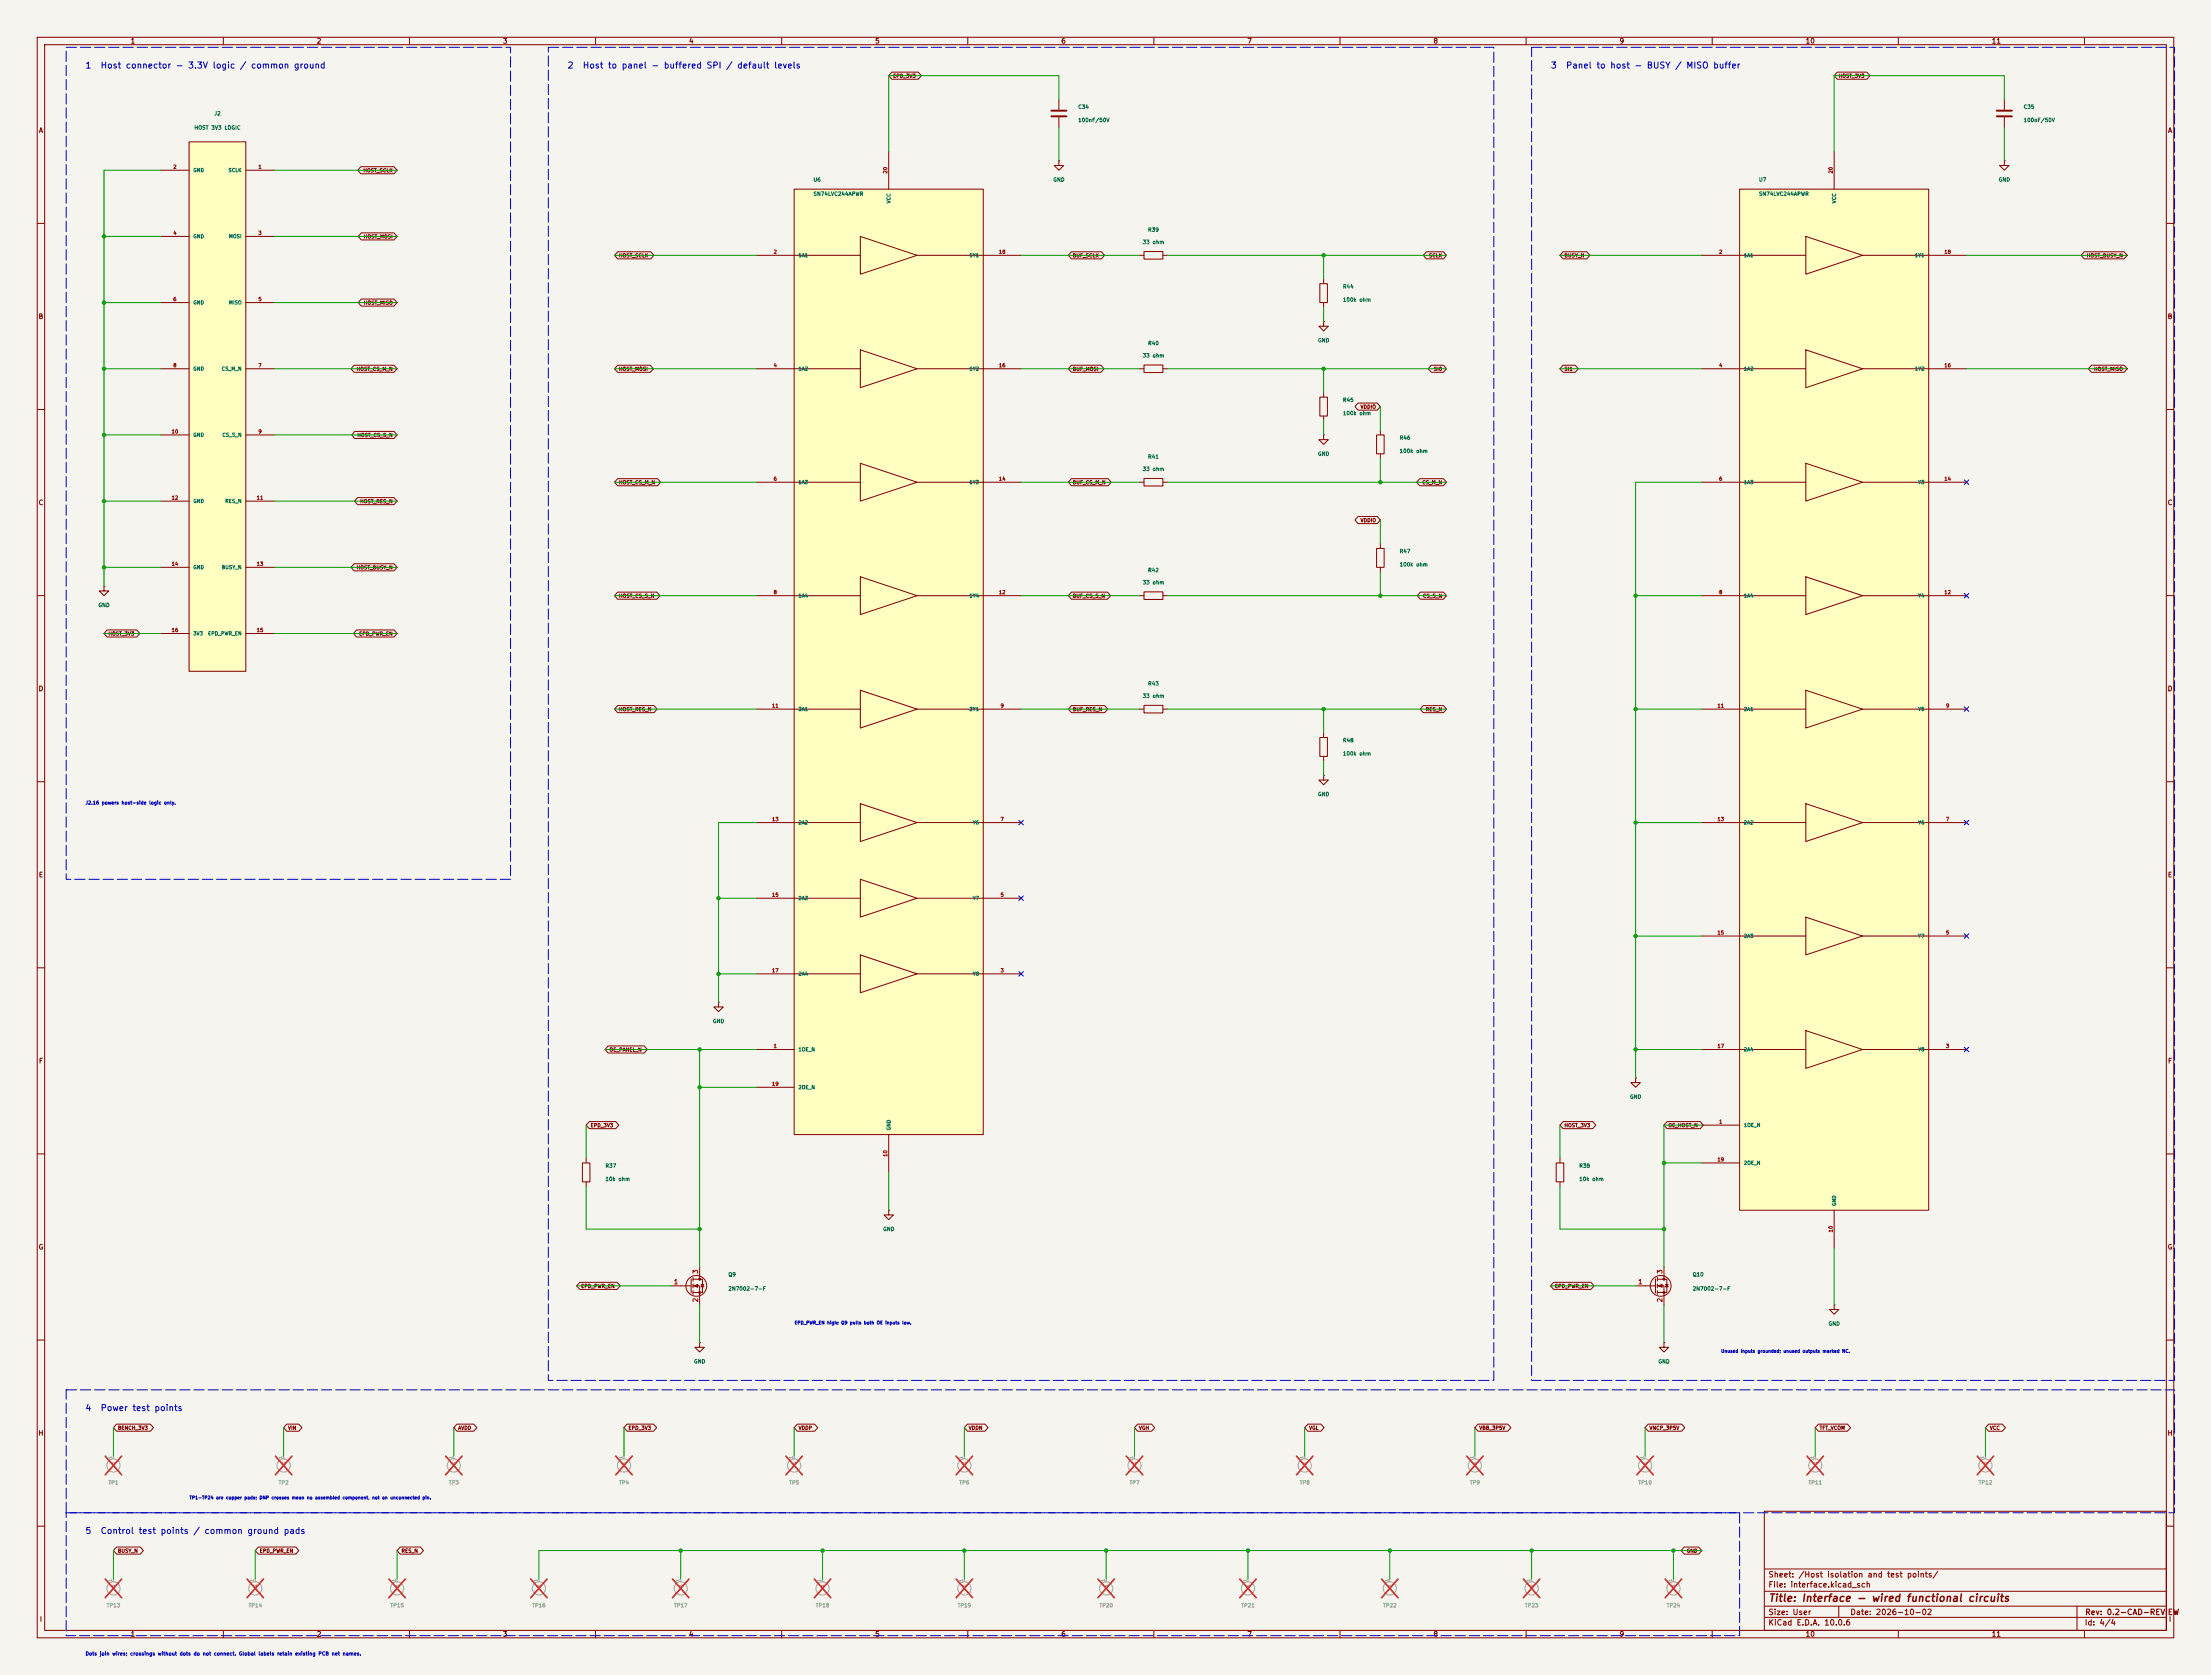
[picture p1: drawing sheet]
<svg xmlns="http://www.w3.org/2000/svg" width="594mm" height="450mm" viewBox="0 0 594 450" stroke-linecap="round" stroke-linejoin="round" font-family="sans-serif">
<defs><g id="words">
<text font-size="2" fill="#840000" x="475" y="430.8">Title: Interface - wired functional circuits</text>
<g font-size="1.6" fill="#0000c2">
<text x="22.8" y="18.8">1</text>
<text x="26.9" y="18.8">Host connector - 3.3V logic / common ground</text>
<text x="152.3" y="18.8">2</text>
<text x="156.4" y="18.8">Host to panel - buffered SPI / default levels</text>
<text x="416.5" y="18.8">3</text>
<text x="420.6" y="18.8">Panel to host - BUSY / MISO buffer</text>
<text x="22.8" y="379.5">4</text>
<text x="26.9" y="379.5">Power test points</text>
<text x="22.8" y="412.5">5</text>
<text x="26.9" y="412.5">Control test points / common ground pads</text>
</g>
<g font-size="1.5" fill="#840000">
<text x="475" y="424.2">Sheet: /Host isolation and test points/</text>
<text x="475" y="426.9">File: interface.kicad_sch</text>
<text x="475" y="437.1">KiCad E.D.A. 10.0.6</text>
<text x="475" y="434.3">Size: User</text>
<text x="497" y="434.3">Date: 2026-10-02</text>
<text x="560" y="437.1">Id: 4/4</text>
<text x="560" y="434.2">Rev: 0.2-CAD-REVIEW</text>
</g>
<g font-size="1.3" fill="#840000">
<text x="35" y="12">1</text>
<text x="85" y="12">2</text>
<text x="135" y="12">3</text>
<text x="185" y="12">4</text>
<text x="235" y="12">5</text>
<text x="285" y="12">6</text>
<text x="335" y="12">7</text>
<text x="385" y="12">8</text>
<text x="435" y="12">9</text>
<text x="485" y="12">10</text>
<text x="535" y="12">11</text>
<text x="10.3" y="36">A</text>
<text x="582.3" y="36">A</text>
<text x="10.2" y="86">B</text>
<text x="582.2" y="86">B</text>
<text x="10.2" y="136">C</text>
<text x="582.2" y="136">C</text>
<text x="10.2" y="186">D</text>
<text x="582.2" y="186">D</text>
<text x="10.3" y="236">E</text>
<text x="582.3" y="236">E</text>
<text x="10.3" y="286">F</text>
<text x="582.3" y="286">F</text>
<text x="10.2" y="336">G</text>
<text x="582.2" y="336">G</text>
<text x="10.2" y="386">H</text>
<text x="582.2" y="386">H</text>
<text x="10.6" y="436">I</text>
<text x="582.6" y="436">I</text>
<text x="35" y="440">1</text>
<text x="85" y="440">2</text>
<text x="135" y="440">3</text>
<text x="185" y="440">4</text>
<text x="235" y="440">5</text>
<text x="285" y="440">6</text>
<text x="335" y="440">7</text>
<text x="385" y="440">8</text>
<text x="435" y="440">9</text>
<text x="485" y="440">10</text>
<text x="535" y="440">11</text>
</g>
<g font-size="1.3" fill="#a90000">
<text x="180.9" y="345.3">1</text>
<text x="187.8" y="342.4" transform="rotate(-90 187.8 342.4)">3</text>
<text x="440" y="345.3">1</text>
<text x="446.9" y="342.4" transform="rotate(-90 446.9 342.4)">3</text>
<text x="187.8" y="350" transform="rotate(-90 187.8 350)">2</text>
<text x="446.9" y="350" transform="rotate(-90 446.9 350)">2</text>
</g>
<g font-size="1" fill="#840000">
<text x="239.8" y="21.1">EPD_3V3</text>
<text x="493.8" y="21.1">HOST_3V3</text>
<text x="97.5" y="46.5">HOST_SCLK</text>
<text x="97.6" y="64.3">HOST_MOSI</text>
<text x="166.2" y="69.4">HOST_SCLK</text>
<text x="288.1" y="69.4">BUF_SCLK</text>
<text x="383.8" y="69.4">SCLK</text>
<text x="420.2" y="69.4">BUSY_N</text>
<text x="560.5" y="69.4">HOST_BUSY_N</text>
<text x="97.6" y="82.1">HOST_MISO</text>
<text x="95.7" y="99.9">HOST_CS_M_N</text>
<text x="166.2" y="99.9">HOST_MOSI</text>
<text x="288.1" y="99.9">BUF_MOSI</text>
<text x="385.1" y="99.9">SI0</text>
<text x="420.2" y="99.9">SI1</text>
<text x="562.5" y="99.9">HOST_MISO</text>
<text x="365.4" y="110">VDDIO</text>
<text x="95.9" y="117.6">HOST_CS_S_N</text>
<text x="166.2" y="130.3">HOST_CS_M_N</text>
<text x="288.1" y="130.3">BUF_CS_M_N</text>
<text x="382" y="130.3">CS_M_N</text>
<text x="96.6" y="135.4">HOST_RES_N</text>
<text x="365.4" y="140.5">VDDIO</text>
<text x="95.7" y="153.2">HOST_BUSY_N</text>
<text x="166.2" y="160.8">HOST_CS_S_N</text>
<text x="288.1" y="160.8">BUF_CS_S_N</text>
<text x="382.2" y="160.8">CS_S_N</text>
<text x="29" y="171">HOST_3V3</text>
<text x="96.4" y="171">EPD_PWR_EN</text>
<text x="166.2" y="191.3">HOST_RES_N</text>
<text x="288.1" y="191.3">BUF_RES_N</text>
<text x="382.9" y="191.3">RES_N</text>
<text x="163.6" y="282.7">OE_PANEL_N</text>
<text x="158.6" y="303.1">EPD_3V3</text>
<text x="420.2" y="303.1">HOST_3V3</text>
<text x="448.1" y="303.1">OE_HOST_N</text>
<text x="156" y="346.2">EPD_PWR_EN</text>
<text x="417.6" y="346.2">EPD_PWR_EN</text>
<text x="31.6" y="384.3">BENCH_3V3</text>
<text x="77.3" y="384.3">VIN</text>
<text x="123" y="384.3">AVDD</text>
<text x="168.7" y="384.3">EPD_3V3</text>
<text x="214.4" y="384.3">VDDP</text>
<text x="260.2" y="384.3">VDDN</text>
<text x="305.9" y="384.3">VGH</text>
<text x="351.6" y="384.3">VGL</text>
<text x="397.3" y="384.3">VBB_3P5V</text>
<text x="443" y="384.3">VNCP_3P5V</text>
<text x="488.8" y="384.3">TFT_VCOM</text>
<text x="534.5" y="384.3">VCC</text>
<text x="31.6" y="417.4">BUSY_N</text>
<text x="69.7" y="417.4">EPD_PWR_EN</text>
<text x="107.8" y="417.4">RES_N</text>
<text x="453" y="417.4">GND</text>
</g>
<g font-size="1" fill="#006464">
<text x="289.5" y="29.5">C34</text>
<text x="543.5" y="29.5">C35</text>
<text x="52.1" y="35.1">HOST 3V3 LOGIC</text>
<text x="57.5" y="31.3">J2</text>
<text x="289.5" y="33">100nF/50V</text>
<text x="543.5" y="33">100nF/50V</text>
<text x="51.8" y="46.5">GND</text>
<text x="61.3" y="46.5">SCLK</text>
<text x="218.4" y="49">U6</text>
<text x="218.4" y="52.8">SN74LVC244APWR</text>
<text x="282.9" y="49">GND</text>
<text x="472.4" y="49">U7</text>
<text x="472.4" y="52.8">SN74LVC244APWR</text>
<text x="536.9" y="49">GND</text>
<text x="239.5" y="54.7" transform="rotate(-90 239.5 54.7)">VCC</text>
<text x="493.5" y="54.7" transform="rotate(-90 493.5 54.7)">VCC</text>
<text x="51.8" y="64.2">GND</text>
<text x="61.4" y="64.2">MOSI</text>
<text x="306.9" y="65.8">33 ohm</text>
<text x="308.3" y="62.5">R39</text>
<text x="214.4" y="69.3">1A1</text>
<text x="260.3" y="69.3">1Y1</text>
<text x="468.4" y="69.3">1A1</text>
<text x="514.3" y="69.3">1Y1</text>
<text x="360.7" y="77.7">R44</text>
<text x="51.8" y="82">GND</text>
<text x="61.4" y="82">MISO</text>
<text x="360.7" y="81.3">100k ohm</text>
<text x="308.3" y="93">R40</text>
<text x="354" y="92.2">GND</text>
<text x="51.8" y="99.8">GND</text>
<text x="59.4" y="99.8">CS_M_N</text>
<text x="214.4" y="99.8">1A2</text>
<text x="260.3" y="99.8">1Y2</text>
<text x="306.9" y="96.3">33 ohm</text>
<text x="468.4" y="99.8">1A2</text>
<text x="514.3" y="99.8">1Y2</text>
<text x="360.7" y="108.2">R45</text>
<text x="360.7" y="111.8">100k ohm</text>
<text x="51.8" y="117.6">GND</text>
<text x="59.6" y="117.6">CS_S_N</text>
<text x="375.9" y="118.4">R46</text>
<text x="308.3" y="123.5">R41</text>
<text x="354" y="122.7">GND</text>
<text x="375.9" y="121.9">100k ohm</text>
<text x="214.4" y="130.3">1A3</text>
<text x="260.3" y="130.3">1Y3</text>
<text x="306.9" y="126.8">33 ohm</text>
<text x="468.4" y="130.3">1A3</text>
<text x="515.2" y="130.3">Y3</text>
<text x="51.8" y="135.4">GND</text>
<text x="60.4" y="135.4">RES_N</text>
<text x="375.9" y="148.9">R47</text>
<text x="51.8" y="153.1">GND</text>
<text x="59.4" y="153.1">BUSY_N</text>
<text x="308.3" y="153.9">R42</text>
<text x="375.9" y="152.4">100k ohm</text>
<text x="214.4" y="160.8">1A4</text>
<text x="260.3" y="160.8">1Y4</text>
<text x="306.9" y="157.2">33 ohm</text>
<text x="468.4" y="160.8">1A4</text>
<text x="515.2" y="160.8">Y4</text>
<text x="26.3" y="163.3">GND</text>
<text x="51.8" y="170.9">3V3</text>
<text x="55.8" y="170.9">EPD_PWR_EN</text>
<text x="308.3" y="184.4">R43</text>
<text x="214.4" y="191.2">2A1</text>
<text x="260.3" y="191.2">2Y1</text>
<text x="306.9" y="187.7">33 ohm</text>
<text x="468.4" y="191.2">2A1</text>
<text x="515.2" y="191.2">Y5</text>
<text x="360.7" y="199.7">R48</text>
<text x="360.7" y="203.2">100k ohm</text>
<text x="354" y="214.1">GND</text>
<text x="214.4" y="221.7">2A2</text>
<text x="261.2" y="221.7">Y6</text>
<text x="468.4" y="221.7">2A2</text>
<text x="515.2" y="221.7">Y6</text>
<text x="214.4" y="242">2A3</text>
<text x="261.2" y="242">Y7</text>
<text x="468.4" y="252.2">2A3</text>
<text x="515.2" y="252.2">Y7</text>
<text x="214.4" y="262.4">2A4</text>
<text x="261.2" y="262.4">Y8</text>
<text x="191.4" y="275.1">GND</text>
<text x="214.4" y="282.7">1OE_N</text>
<text x="468.4" y="282.7">2A4</text>
<text x="515.2" y="282.7">Y8</text>
<text x="214.4" y="292.8">2OE_N</text>
<text x="437.8" y="295.4">GND</text>
<text x="239.5" y="303.8" transform="rotate(-90 239.5 303.8)">GND</text>
<text x="468.4" y="303">1OE_N</text>
<text x="162.5" y="314">R37</text>
<text x="162.5" y="317.5">10k ohm</text>
<text x="424.2" y="314">R38</text>
<text x="424.2" y="317.5">10k ohm</text>
<text x="468.4" y="313.2">2OE_N</text>
<text x="493.5" y="324.1" transform="rotate(-90 493.5 324.1)">GND</text>
<text x="237.1" y="331">GND</text>
<text x="195.6" y="343.2">Q9</text>
<text x="195.6" y="347">2N7002-7-F</text>
<text x="454.6" y="343.2">Q10</text>
<text x="454.6" y="347">2N7002-7-F</text>
<text x="491.1" y="356.4">GND</text>
<text x="186.3" y="366.5">GND</text>
<text x="445.4" y="366.5">GND</text>
</g>
<g font-size="1" fill="#a90000">
<text x="46.4" y="45.5">2</text>
<text x="69.3" y="45.5">1</text>
<text x="238.6" y="46.7" transform="rotate(-90 238.6 46.7)">20</text>
<text x="492.6" y="46.7" transform="rotate(-90 492.6 46.7)">20</text>
<text x="46.4" y="63.3">4</text>
<text x="69.3" y="63.3">3</text>
<text x="207.7" y="68.4">2</text>
<text x="268.2" y="68.4">18</text>
<text x="461.7" y="68.4">2</text>
<text x="522.2" y="68.4">18</text>
<text x="46.4" y="81.1">6</text>
<text x="69.3" y="81.1">5</text>
<text x="46.4" y="98.9">8</text>
<text x="69.3" y="98.9">7</text>
<text x="207.7" y="98.9">4</text>
<text x="268.2" y="98.9">16</text>
<text x="461.7" y="98.9">4</text>
<text x="522.2" y="98.9">16</text>
<text x="46" y="116.7">10</text>
<text x="69.3" y="116.7">9</text>
<text x="207.7" y="129.4">6</text>
<text x="268.2" y="129.4">14</text>
<text x="461.7" y="129.4">6</text>
<text x="522.2" y="129.4">14</text>
<text x="46" y="134.4">12</text>
<text x="68.9" y="134.4">11</text>
<text x="46" y="152.2">14</text>
<text x="68.9" y="152.2">13</text>
<text x="207.7" y="159.8">8</text>
<text x="268.2" y="159.8">12</text>
<text x="461.7" y="159.8">8</text>
<text x="522.2" y="159.8">12</text>
<text x="46" y="170">16</text>
<text x="68.9" y="170">15</text>
<text x="207.3" y="190.3">11</text>
<text x="268.7" y="190.3">9</text>
<text x="461.3" y="190.3">11</text>
<text x="522.7" y="190.3">9</text>
<text x="207.3" y="220.8">13</text>
<text x="268.7" y="220.8">7</text>
<text x="461.3" y="220.8">13</text>
<text x="522.7" y="220.8">7</text>
<text x="207.3" y="241.1">15</text>
<text x="268.7" y="241.1">5</text>
<text x="461.3" y="251.3">15</text>
<text x="522.7" y="251.3">5</text>
<text x="207.3" y="261.4">17</text>
<text x="268.7" y="261.4">3</text>
<text x="207.7" y="281.8">1</text>
<text x="461.3" y="281.8">17</text>
<text x="522.7" y="281.8">3</text>
<text x="207.3" y="291.9">19</text>
<text x="461.7" y="302.1">1</text>
<text x="238.6" y="310.9" transform="rotate(-90 238.6 310.9)">10</text>
<text x="461.3" y="312.2">19</text>
<text x="492.6" y="331.2" transform="rotate(-90 492.6 331.2)">10</text>
</g>
<g font-size="1" fill="#939391">
<text x="29" y="399">TP1</text>
<text x="74.7" y="399">TP2</text>
<text x="120.5" y="399">TP3</text>
<text x="166.2" y="399">TP4</text>
<text x="211.9" y="399">TP5</text>
<text x="257.6" y="399">TP6</text>
<text x="303.3" y="399">TP7</text>
<text x="349.1" y="399">TP8</text>
<text x="394.8" y="399">TP9</text>
<text x="440" y="399">TP10</text>
<text x="485.7" y="399">TP11</text>
<text x="531.5" y="399">TP12</text>
<text x="28.5" y="432.1">TP13</text>
<text x="66.6" y="432.1">TP14</text>
<text x="104.7" y="432.1">TP15</text>
<text x="142.8" y="432.1">TP16</text>
<text x="180.9" y="432.1">TP17</text>
<text x="219" y="432.1">TP18</text>
<text x="257.1" y="432.1">TP19</text>
<text x="295.2" y="432.1">TP20</text>
<text x="333.3" y="432.1">TP21</text>
<text x="371.4" y="432.1">TP22</text>
<text x="409.5" y="432.1">TP23</text>
<text x="447.6" y="432.1">TP24</text>
</g>
<text font-size="1" fill="#0000c2" x="22.9" y="445">Dots join wires; crossings without dots do not connect. Global labels retain existing PCB net names.</text>
<g font-size=".9" fill="#0000c2">
<text x="22.9" y="216.3">J2.16 powers host-side logic only.</text>
<text x="213.4" y="356">EPD_PWR_EN high: Q9 pulls both OE inputs low.</text>
<text x="462.3" y="363.6">Unused inputs grounded; unused outputs marked NC.</text>
<text x="50.8" y="403">TP1-TP24 are copper pads; DNP crosses mean no assembled component, not an unconnected pin.</text>
</g>
<g font-size=".8" fill="#a5a4a2">
<text x="30.3" y="392" transform="rotate(-90 30.3 392)">1</text>
<text x="76" y="392" transform="rotate(-90 76 392)">1</text>
<text x="121.7" y="392" transform="rotate(-90 121.7 392)">1</text>
<text x="167.4" y="392" transform="rotate(-90 167.4 392)">1</text>
<text x="213.1" y="392" transform="rotate(-90 213.1 392)">1</text>
<text x="258.9" y="392" transform="rotate(-90 258.9 392)">1</text>
<text x="304.6" y="392" transform="rotate(-90 304.6 392)">1</text>
<text x="350.3" y="392" transform="rotate(-90 350.3 392)">1</text>
<text x="396" y="392" transform="rotate(-90 396 392)">1</text>
<text x="441.7" y="392" transform="rotate(-90 441.7 392)">1</text>
<text x="487.5" y="392" transform="rotate(-90 487.5 392)">1</text>
<text x="533.2" y="392" transform="rotate(-90 533.2 392)">1</text>
<text x="30.3" y="425" transform="rotate(-90 30.3 425)">1</text>
<text x="68.4" y="425" transform="rotate(-90 68.4 425)">1</text>
<text x="106.5" y="425" transform="rotate(-90 106.5 425)">1</text>
<text x="144.6" y="425" transform="rotate(-90 144.6 425)">1</text>
<text x="182.7" y="425" transform="rotate(-90 182.7 425)">1</text>
<text x="220.8" y="425" transform="rotate(-90 220.8 425)">1</text>
<text x="258.9" y="425" transform="rotate(-90 258.9 425)">1</text>
<text x="297" y="425" transform="rotate(-90 297 425)">1</text>
<text x="335.1" y="425" transform="rotate(-90 335.1 425)">1</text>
<text x="373.2" y="425" transform="rotate(-90 373.2 425)">1</text>
<text x="411.3" y="425" transform="rotate(-90 411.3 425)">1</text>
<text x="449.4" y="425" transform="rotate(-90 449.4 425)">1</text>
</g>
<g font-size=".8" fill="#939391">
<text x="31.1" y="393.5" transform="rotate(-90 31.1 393.5)">1</text>
<text x="76.8" y="393.5" transform="rotate(-90 76.8 393.5)">1</text>
<text x="122.5" y="393.5" transform="rotate(-90 122.5 393.5)">1</text>
<text x="168.2" y="393.5" transform="rotate(-90 168.2 393.5)">1</text>
<text x="214" y="393.5" transform="rotate(-90 214 393.5)">1</text>
<text x="259.7" y="393.5" transform="rotate(-90 259.7 393.5)">1</text>
<text x="305.4" y="393.5" transform="rotate(-90 305.4 393.5)">1</text>
<text x="351.1" y="393.5" transform="rotate(-90 351.1 393.5)">1</text>
<text x="396.8" y="393.5" transform="rotate(-90 396.8 393.5)">1</text>
<text x="442.6" y="393.5" transform="rotate(-90 442.6 393.5)">1</text>
<text x="488.3" y="393.5" transform="rotate(-90 488.3 393.5)">1</text>
<text x="534" y="393.5" transform="rotate(-90 534 393.5)">1</text>
<text x="31.1" y="426.5" transform="rotate(-90 31.1 426.5)">1</text>
<text x="69.2" y="426.5" transform="rotate(-90 69.2 426.5)">1</text>
<text x="107.3" y="426.5" transform="rotate(-90 107.3 426.5)">1</text>
<text x="145.4" y="426.5" transform="rotate(-90 145.4 426.5)">1</text>
<text x="183.5" y="426.5" transform="rotate(-90 183.5 426.5)">1</text>
<text x="221.6" y="426.5" transform="rotate(-90 221.6 426.5)">1</text>
<text x="259.7" y="426.5" transform="rotate(-90 259.7 426.5)">1</text>
<text x="297.8" y="426.5" transform="rotate(-90 297.8 426.5)">1</text>
<text x="335.9" y="426.5" transform="rotate(-90 335.9 426.5)">1</text>
<text x="374" y="426.5" transform="rotate(-90 374 426.5)">1</text>
<text x="412.1" y="426.5" transform="rotate(-90 412.1 426.5)">1</text>
<text x="450.2" y="426.5" transform="rotate(-90 450.2 426.5)">1</text>
</g>
</g></defs>
<path d="M0 0h594v450h-594z" fill="#f5f4ef" stroke="#f5f4ef" stroke-width=".27"/>
<g fill="none" stroke="#840000" stroke-width=".27">
<path d="M10 10h574v430h-574zM12 12h570v426h-570zM60 10v2M110 10v2M160 10v2M210 10v2M260 10v2M310 10v2M360 10v2M410 10v2M460 10v2M510 10v2"/>
<path d="M560 10v2M10 60h2M582 60h2M10 110h2M582 110h2M10 160h2M582 160h2M10 210h2M582 210h2M10 260h2M582 260h2M10 310h2"/>
<path d="M582 310h2M10 360h2M582 360h2M10 410h2M474 406h108v32h-108zM582 410h2M60 438v2M110 438v2M160 438v2M210 438v2M260 438v2M310 438v2"/>
<path d="M360 438v2M410 438v2M460 438v2M474 434.5h108M474 431.5h108M474 427.5h108M474 421.5h108M494 431.5v3M510 438v2M558 431.5v6.5M560 438v2"/>
</g>
<path d="M50.8 38.1h15.2v142.3h-15.2z" fill="#ffffc2"/>
<g fill="none" stroke="#840000" stroke-width=".27">
<path d="M50.8 38.1h15.2v142.3h-15.2zM284.5 26.7v2.8M284.5 31.5v2.8M538.5 26.7v2.8M538.5 31.5v2.8M43.2 45.7h7.6M66 45.7h7.7M284.5 43.2v1.3h1.2l-1.2 1.2-1.3-1.2h1.3M284.5 43.2h.1M43.2 63.5h7.6M66 63.5h7.7M306.1 68.6h1.2"/>
<path d="M307.3 67.6h5.1v2h-5.1zM312.4 68.6h1.3M354.6 76.2h2v5.1h-2zM355.6 74.9v1.3M43.2 81.3h7.6M43.2 99.1h7.6M66 81.3h7.7M66 99.1h7.7M306.1 99.1h1.2M307.3 98.1h5.1v2h-5.1zM312.4 99.1h1.3M355.6 86.4v1.2h1.3l-1.3 1.3-1.3-1.3h1.3"/>
<path d="M355.6 86.4h.1M355.6 81.3v1.3M43.2 116.9h7.6M66 116.9h7.7M354.6 106.7h2v5.1h-2zM355.6 116.9v1.2h1.3l-1.3 1.3-1.3-1.3h1.3M355.6 116.9h.1M355.6 105.4v1.3M355.6 111.8v1.2M43.2 134.6h7.6M66 134.6h7.7M306.1 129.6h1.2"/>
<path d="M307.3 128.5h5.1v2.1h-5.1zM312.4 129.6h1.3M43.2 152.4h7.6M66 152.4h7.7M307.3 159h5.1v2h-5.1zM43.2 170.2h7.6M66 170.2h7.7M306.1 160h1.2M312.4 160h1.3M306.1 190.5h1.2M307.3 189.5h5.1v2h-5.1zM312.4 190.5h1.3"/>
<path d="M354.6 198.1h2v5.1h-2zM355.6 196.9v1.2M355.6 208.3v1.3h1.3l-1.3 1.2-1.3-1.2h1.3M355.6 208.3h.1M355.6 203.2v1.3M439.4 289.6v1.2h1.3l-1.3 1.3-1.3-1.3h1.3M439.4 289.6h.1M180.3 345.5h5.4M185.7 343.5v3.9M186.2 343.7h2.5v3.5h-2.5M186.2 345.5h1.8v5M186.2 343.2v1"/>
<path d="M186.2 344.9v1.1M186.2 346.7v1M188 340.4v3.3M188.3 345.1h.8M188.7 345.1l.4 .6h-.8zM439.4 345.5h5.4M444.8 343.5v3.9M445.3 343.7h2.5v3.5h-2.5M445.3 345.5h1.7v5M445.3 343.2v1M445.3 344.9v1.1M445.3 346.7v1"/>
<path d="M447 340.4v3.3M447.4 345.1h.8M447.8 345.1l.4 .6h-.8zM492.8 350.5v1.3h1.2l-1.2 1.3-1.3-1.3h1.3M492.8 350.5h.1M188 360.7v1.3h1.2l-1.2 1.2-1.3-1.2h1.3M188 360.7h.1M447 360.7v1.3h1.3l-1.3 1.2-1.2-1.2h1.2M447 360.7h.1"/>
<circle cx="187.1" cy="345.5" r="2.79"/>
<circle cx="446.2" cy="345.5" r="2.79"/>
</g>
<g fill="#840000" stroke="#840000" stroke-width=".27">
<path d="M445.5 345.5l1-.4v.7z"/>
<path d="M186.4 345.5l1.1-.4v.7z"/>
<circle cx="447" cy="343.7" r=".25"/>
<circle cx="447" cy="347.2" r=".25"/>
<circle cx="188" cy="343.7" r=".25"/>
<circle cx="188" cy="347.2" r=".25"/>
</g>
<g fill="none" stroke="#9c9b98" stroke-width=".27">
<path d="M30.5 391.2v.7M76.2 391.2v.7M121.9 391.2v.7M167.6 391.2v.7M213.4 391.2v.7M259.1 391.2v.7M304.8 391.2v.7M350.5 391.2v.7M396.2 391.2v.7M442 391.2v.7M487.7 391.2v.7M533.4 391.2v.7"/>
<path d="M30.5 424.2v.8M68.6 424.2v.8M106.7 424.2v.8M144.8 424.2v.8M182.9 424.2v.8M221 424.2v.8"/>
<circle cx="30.5" cy="393.7" r="1.78"/>
<circle cx="76.2" cy="393.7" r="1.78"/>
<circle cx="121.9" cy="393.7" r="1.78"/>
<circle cx="167.6" cy="393.7" r="1.78"/>
<circle cx="213.4" cy="393.7" r="1.78"/>
<circle cx="259.1" cy="393.7" r="1.78"/>
<circle cx="304.8" cy="393.7" r="1.78"/>
<circle cx="350.5" cy="393.7" r="1.78"/>
<circle cx="396.2" cy="393.7" r="1.78"/>
<circle cx="442" cy="393.7" r="1.78"/>
<circle cx="487.7" cy="393.7" r="1.78"/>
<circle cx="533.4" cy="393.7" r="1.78"/>
<circle cx="30.5" cy="426.7" r="1.78"/>
<circle cx="68.6" cy="426.7" r="1.78"/>
<circle cx="106.7" cy="426.7" r="1.78"/>
<circle cx="144.8" cy="426.7" r="1.78"/>
<circle cx="182.9" cy="426.7" r="1.78"/>
<circle cx="221" cy="426.7" r="1.78"/>
</g>
<g fill="none" stroke="#e12e31" stroke-width=".46">
<path d="M28.3 391.2l4.4 5M32.7 391.2l-4.4 5M74 391.2l4.4 5M78.4 391.2l-4.4 5M119.7 391.2l4.4 5M124.1 391.2l-4.4 5M165.4 391.2l4.4 5M169.8 391.2l-4.4 5M211.2 391.2l4.4 5M215.6 391.2l-4.4 5M256.9 391.2l4.4 5M261.3 391.2l-4.4 5"/>
<path d="M302.6 391.2l4.4 5M307 391.2l-4.4 5M348.3 391.2l4.4 5M352.7 391.2l-4.4 5M394 391.2l4.4 5M398.4 391.2l-4.4 5M439.8 391.2l4.4 5M444.2 391.2l-4.4 5M485.5 391.2l4.4 5M489.9 391.2l-4.4 5M531.2 391.2l4.4 5M535.6 391.2l-4.4 5"/>
<path d="M28.3 424.2l4.4 5M32.7 424.2l-4.4 5M66.4 424.2l4.4 5M70.8 424.2l-4.4 5M104.5 424.2l4.4 5M108.9 424.2l-4.4 5M142.6 424.2l4.4 5M147 424.2l-4.4 5M180.7 424.2l4.4 5M185.1 424.2l-4.4 5M218.8 424.2l4.4 5M223.2 424.2l-4.4 5"/>
</g>
<path d="M282.4 29.7h4.1M282.4 31.3h4.1M536.4 29.7h4.1M536.4 31.3h4.1" fill="none" stroke="#840000" stroke-width=".51"/>
<path d="M467.4 50.8h50.8v274.3h-50.8z" fill="#ffffc2"/>
<g fill="none" stroke="#840000" stroke-width=".27">
<path d="M467.4 50.8h50.8v274.3h-50.8zM492.8 40.7v10.1M538.5 43.2v1.3h1.2l-1.2 1.2-1.3-1.2h1.3M538.5 43.2h.1M457.2 68.6h27.9M485.1 63.5l15.3 5.1-15.3 5.1zM500.4 68.6h27.9M457.2 99.1h27.9M485.1 94l15.3 5.1-15.3 5.1zM500.4 99.1h27.9M369.8 116.9h2.1v5h-2.1zM370.8 115.6v1.3"/>
<path d="M370.8 121.9v1.3M457.2 129.6h27.9M485.1 124.5l15.3 5.1-15.3 5zM500.4 129.6h27.9M369.8 147.3h2.1v5.1h-2.1zM370.8 146.1v1.2M370.8 152.4v1.3M485.1 155l15.3 5-15.3 5.1zM457.2 160h27.9M500.4 160h27.9M457.2 190.5h27.9M485.1 185.4l15.3 5.1-15.3 5.1z"/>
<path d="M500.4 190.5h27.9M485.1 215.9l15.3 5.1-15.3 5.1zM457.2 221h27.9M500.4 221h27.9M457.2 251.5h27.9M485.1 246.4l15.3 5.1-15.3 5.1zM500.4 251.5h27.9M485.1 276.9l15.3 5.1-15.3 5zM457.2 282h27.9M500.4 282h27.9M418.1 312.4h2v5.1h-2zM419.1 311.2v1.2"/>
<path d="M419.1 317.5v1.3M457.2 302.3h10.2M457.2 312.4h10.2M492.8 325.1v10.2"/>
</g>
<path d="M213.4 50.8h50.8v254h-50.8z" fill="#ffffc2"/>
<g fill="none" stroke="#840000" stroke-width=".27">
<path d="M239.6 19.4h7.1l.8 .9-.8 1h-7.1l-.8-1zM493.6 19.4h8l.8 .9-.8 1h-8l-.8-1zM96.9 44.8h8.9l.9 .9-.9 1h-8.9l-.8-1zM213.4 50.8h50.8v254h-50.8zM238.8 40.7v10.1M97.1 62.6h8.7l.9 .9-.9 1h-8.7l-.9-1zM165.9 67.6h8.9l.9 1-.9 .9h-8.9l-.8-.9zM203.2 68.6h27.9M231.1 63.5l15.3 5.1-15.3 5.1zM246.4 68.6h27.9M287.9 67.6h8l.8 1-.8 .9h-8l-.9-.9zM383.2 67.6h4.6l.8 1-.8 .9h-4.6l-.8-.9z"/>
<path d="M419.9 67.6h6.4l.8 1-.8 .9h-6.4l-.8-.9zM559.9 67.6h10.8l.8 1-.8 .9h-10.8l-.8-.9zM95.1 98.1h10.7l.9 1-.9 .9h-10.7l-.8-.9zM97.1 80.3h8.7l.9 1-.9 .9h-8.7l-.9-.9zM165.9 98.1h8.8l.8 1-.8 .9h-8.8l-.8-.9zM203.2 99.1h27.9M231.1 94l15.3 5.1-15.3 5.1zM246.4 99.1h27.9M287.9 98.1h7.9l.8 1-.8 .9h-7.9l-.9-.9zM384.5 98.1h3.3l.8 1-.8 .9h-3.3l-.8-.9zM419.9 98.1h3.3l.8 1-.8 .9h-3.3l-.8-.9zM561.9 98.1h8.8l.8 1-.8 .9h-8.8l-.8-.9z"/>
<path d="M95.3 115.9h10.5l.9 1-.9 .9h-10.5l-.8-.9zM364.8 108.3h5.2l.8 .9-.8 1h-5.2l-.8-1zM96.1 133.7h9.7l.9 .9-.9 1h-9.7l-.9-1zM165.9 128.6h10.8l.8 1-.8 .9h-10.8l-.8-.9zM203.2 129.6h27.9M231.1 124.5l15.3 5.1-15.3 5zM246.4 129.6h27.9M287.9 128.6h9.8l.8 1-.8 .9h-9.8l-.9-.9zM364.8 138.8h5.2l.8 .9-.8 1h-5.2l-.8-1zM381.4 128.6h6.4l.8 1-.8 .9h-6.4l-.8-.9zM27.9 157.5v1.3h1.3l-1.3 1.2-1.2-1.2h1.2M27.9 157.5h.1"/>
<path d="M95.1 151.5h10.7l.9 .9-.9 1h-10.7l-.8-1zM165.9 159.1h10.6l.8 .9-.8 1h-10.6l-.8-1zM231.1 155l15.3 5-15.3 5.1zM287.9 159.1h9.6l.9 .9-.9 1h-9.6l-.9-1zM381.6 159.1h6.2l.8 .9-.8 1h-6.2l-.8-1zM28.8 169.2h7.9l.9 1-.9 .9h-7.9l-.9-.9zM95.8 169.2h10l.9 1-.9 .9h-10l-.8-.9zM203.2 160h27.9M246.4 160h27.9M165.9 189.6h9.8l.8 .9-.8 1h-9.8l-.8-1zM203.2 190.5h27.9M231.1 185.4l15.3 5.1-15.3 5.1z"/>
<path d="M246.4 190.5h27.9M287.9 189.6h8.9l.8 .9-.8 1h-8.9l-.9-1zM382.4 189.6h5.4l.8 .9-.8 1h-5.4l-.9-1zM231.1 215.9l15.3 5.1-15.3 5.1zM203.2 221h27.9M231.1 236.2l15.3 5.1-15.3 5.1zM246.4 221h27.9M203.2 241.3h27.9M231.1 256.6l15.3 5-15.3 5.1zM246.4 241.3h27.9M193 269.3v1.2h1.3l-1.3 1.3-1.2-1.3h1.2M193 269.3h.1"/>
<path d="M203.2 261.6h27.9M246.4 261.6h27.9M163.4 281h9.7l.8 1-.8 .9h-9.7l-.8-.9zM203.2 282h10.2M203.2 292.1h10.2M156.5 312.4h2v5.1h-2zM157.5 311.2v1.2M157.5 317.5v1.3M158.3 301.3h7.1l.8 1-.8 .9h-7.1l-.8-.9zM238.8 304.8v10.2M419.9 301.3h8l.8 1-.8 .9h-8l-.8-.9zM447.9 301.3h8.9l.8 1-.8 .9h-8.9l-.9-.9z"/>
<path d="M238.8 325.1v1.3h1.2l-1.2 1.3-1.3-1.3h1.3M238.8 325.1h.1M155.8 344.5h10l.8 1-.8 .9h-10l-.9-.9zM417.4 344.5h10l.9 1-.9 .9h-10l-.8-.9zM31.3 382.6h9.1l.8 1-.8 .9h-9.1l-.8-.9zM77 382.6h3.3l.8 1-.8 .9h-3.3l-.8-.9zM122.8 382.6h4.5l.8 1-.8 .9h-4.5l-.9-.9zM168.5 382.6h7.1l.8 1-.8 .9h-7.1l-.9-.9zM214.2 382.6h4.7l.8 1-.8 .9h-4.7l-.8-.9zM259.9 382.6h4.7l.9 1-.9 .9h-4.7l-.8-.9zM305.6 382.6h3.8l.8 1-.8 .9h-3.8l-.8-.9zM351.4 382.6h3.5l.8 1-.8 .9h-3.5l-.9-.9z"/>
<path d="M397.1 382.6h8l.8 1-.8 .9h-8l-.9-.9zM442.8 382.6h9l.8 1-.8 .9h-9l-.8-.9zM488.5 382.6h7.8l.9 1-.9 .9h-7.8l-.8-.9zM534.2 382.6h3.7l.9 1-.9 .9h-3.7l-.8-.9zM31.3 415.6h6.4l.8 1-.8 .9h-6.4l-.8-.9zM69.4 415.6h10.1l.8 1-.8 .9h-10.1l-.8-.9zM107.5 415.6h5.4l.9 1-.9 .9h-5.4l-.8-.9zM452.5 415.6h3.9l.8 1-.8 .9h-3.9l-.9-.9z"/>
</g>
<g fill="none" stroke="#9c9b98" stroke-width=".27">
<path d="M259.1 424.2v.8M297.2 424.2v.8M335.3 424.2v.8M373.4 424.2v.8M411.5 424.2v.8M449.6 424.2v.8"/>
<circle cx="259.1" cy="426.7" r="1.78"/>
<circle cx="297.2" cy="426.7" r="1.78"/>
<circle cx="335.3" cy="426.7" r="1.78"/>
<circle cx="373.4" cy="426.7" r="1.78"/>
<circle cx="411.5" cy="426.7" r="1.78"/>
<circle cx="449.6" cy="426.7" r="1.78"/>
</g>
<path d="M256.9 424.2l4.4 5M261.3 424.2l-4.4 5M295 424.2l4.4 5M299.4 424.2l-4.4 5M333.1 424.2l4.4 5M337.5 424.2l-4.4 5M371.2 424.2l4.4 5M375.6 424.2l-4.4 5M409.3 424.2l4.4 5M413.7 424.2l-4.4 5M447.4 424.2l4.4 5M451.8 424.2l-4.4 5" fill="none" stroke="#e12e31" stroke-width=".46"/>
<g fill="none" stroke="#009600" stroke-width=".27">
<path d="M284.5 26.7v-6.4h-45.7v20.4M284.5 34.3v8.9M538.5 26.7v-6.4h-45.7v20.4M538.5 34.3v8.9M43.2 45.7h-15.3v111.8M73.7 45.7h33M27.9 63.5h15.3M73.7 63.5h33M165.1 68.6h38.1M274.3 68.6h31.8M313.7 68.6h74.9M355.6 68.6v6.3"/>
<path d="M419.1 68.6h38.1M528.3 68.6h43.2M27.9 99.1h15.3M27.9 81.3h15.3M73.7 99.1h33M73.7 81.3h33M165.1 99.1h38.1M274.3 99.1h31.8M313.7 99.1h74.9M355.6 82.6v3.8M355.6 99.1v6.3M419.1 99.1h38.1"/>
<path d="M528.3 99.1h43.2M27.9 116.9h15.3M73.7 116.9h33M355.6 113v3.9M370.8 109.2v6.4M27.9 134.6h15.3M73.7 134.6h33M165.1 129.6h38.1M274.3 129.6h31.8M313.7 129.6h74.9M370.8 123.2v6.4M370.8 139.7v6.4"/>
<path d="M457.2 129.6h-17.8v160M27.9 152.4h15.3M73.7 152.4h33M370.8 153.7v6.3M27.9 170.2h15.3M73.7 170.2h33M165.1 160h38.1M274.3 160h31.8M313.7 160h74.9M439.4 160h17.8M165.1 190.5h38.1M274.3 190.5h31.8"/>
<path d="M313.7 190.5h74.9M355.6 190.5v6.4M439.4 190.5h17.8M355.6 204.5v3.8M203.2 221h-10.2v48.3M439.4 221h17.8M193 241.3h10.2M439.4 251.5h17.8M193 261.6h10.2M162.6 282h40.6M188 282v58.4M188 292.1h15.2"/>
<path d="M439.4 282h17.8M157.5 318.8v11.4h30.5M157.5 302.3v8.9M238.8 315v10.1M419.1 318.8v11.4h27.9M419.1 302.3v8.9M447 312.4h10.2M457.2 302.3h-10.2v38.1M492.8 335.3v15.2M154.9 345.5h25.4M188 350.5v10.2M416.6 345.5h22.8"/>
<path d="M447 350.5v10.2M30.5 383.6v7.6M76.2 383.6v7.6M121.9 383.6v7.6M167.6 383.6v7.6M213.4 383.6v7.6M259.1 383.6v7.6M304.8 383.6v7.6M350.5 383.6v7.6M396.2 383.6v7.6M442 383.6v7.6M487.7 383.6v7.6"/>
<path d="M533.4 383.6v7.6M30.5 416.6v7.6M68.6 416.6v7.6M106.7 416.6v7.6M182.9 416.6v7.6M221 416.6v7.6M259.1 416.6v7.6M297.2 416.6v7.6M335.3 416.6v7.6M373.4 416.6v7.6M411.5 416.6v7.6M449.6 416.6v7.6"/>
<path d="M457.2 416.6h-312.4v7.6"/>
</g>
<g fill="none" stroke="#000084" stroke-width=".27">
<path d="M527.7 128.9l1.2 1.3M528.9 128.9l-1.2 1.3M527.7 159.4l1.2 1.2M528.9 159.4l-1.2 1.2M527.7 189.9l1.2 1.2M528.9 189.9l-1.2 1.2M273.7 220.4l1.2 1.2M274.9 220.4l-1.2 1.2M527.7 220.4l1.2 1.2M528.9 220.4l-1.2 1.2M273.7 240.7l1.2 1.2M274.9 240.7l-1.2 1.2"/>
<path d="M527.7 250.9l1.2 1.2M528.9 250.9l-1.2 1.2M273.7 261l1.2 1.2M274.9 261l-1.2 1.2M527.7 281.3l1.2 1.3M528.9 281.3l-1.2 1.3"/>
</g>
<path d="M17.8 12.7h119.4v223.5h-119.4zM147.3 12.7h254v358.2h-254zM411.5 12.7h172.7v358.2h-172.7zM17.8 373.4h566.4v33h-566.4zM17.8 406.4h449.6v33h-449.6z" fill="none" stroke="#0000c2" stroke-width=".27" stroke-dasharray="2.8 1"/>
<g fill="#009600" stroke="#009600" stroke-width=".27">
<circle cx="27.9" cy="81.3" r=".46"/>
<circle cx="27.9" cy="63.5" r=".46"/>
<circle cx="27.9" cy="99.1" r=".46"/>
<circle cx="27.9" cy="116.9" r=".46"/>
<circle cx="27.9" cy="134.6" r=".46"/>
<circle cx="27.9" cy="152.4" r=".46"/>
<circle cx="188" cy="282" r=".46"/>
<circle cx="193" cy="241.3" r=".46"/>
<circle cx="193" cy="261.6" r=".46"/>
<circle cx="188" cy="292.1" r=".46"/>
<circle cx="373.4" cy="416.6" r=".46"/>
<circle cx="411.5" cy="416.6" r=".46"/>
<circle cx="449.6" cy="416.6" r=".46"/>
<circle cx="259.1" cy="416.6" r=".46"/>
<circle cx="335.3" cy="416.6" r=".46"/>
<circle cx="297.2" cy="416.6" r=".46"/>
<circle cx="182.9" cy="416.6" r=".46"/>
<circle cx="221" cy="416.6" r=".46"/>
<circle cx="188" cy="330.2" r=".46"/>
<circle cx="355.6" cy="68.6" r=".46"/>
<circle cx="355.6" cy="99.1" r=".46"/>
<circle cx="355.6" cy="190.5" r=".46"/>
<circle cx="370.8" cy="129.6" r=".46"/>
<circle cx="370.8" cy="160" r=".46"/>
<circle cx="439.4" cy="160" r=".46"/>
<circle cx="439.4" cy="190.5" r=".46"/>
<circle cx="439.4" cy="221" r=".46"/>
<circle cx="439.4" cy="251.5" r=".46"/>
<circle cx="439.4" cy="282" r=".46"/>
<circle cx="447" cy="312.4" r=".46"/>
<circle cx="447" cy="330.2" r=".46"/>
</g>
<use href="#words"/>
</svg>
